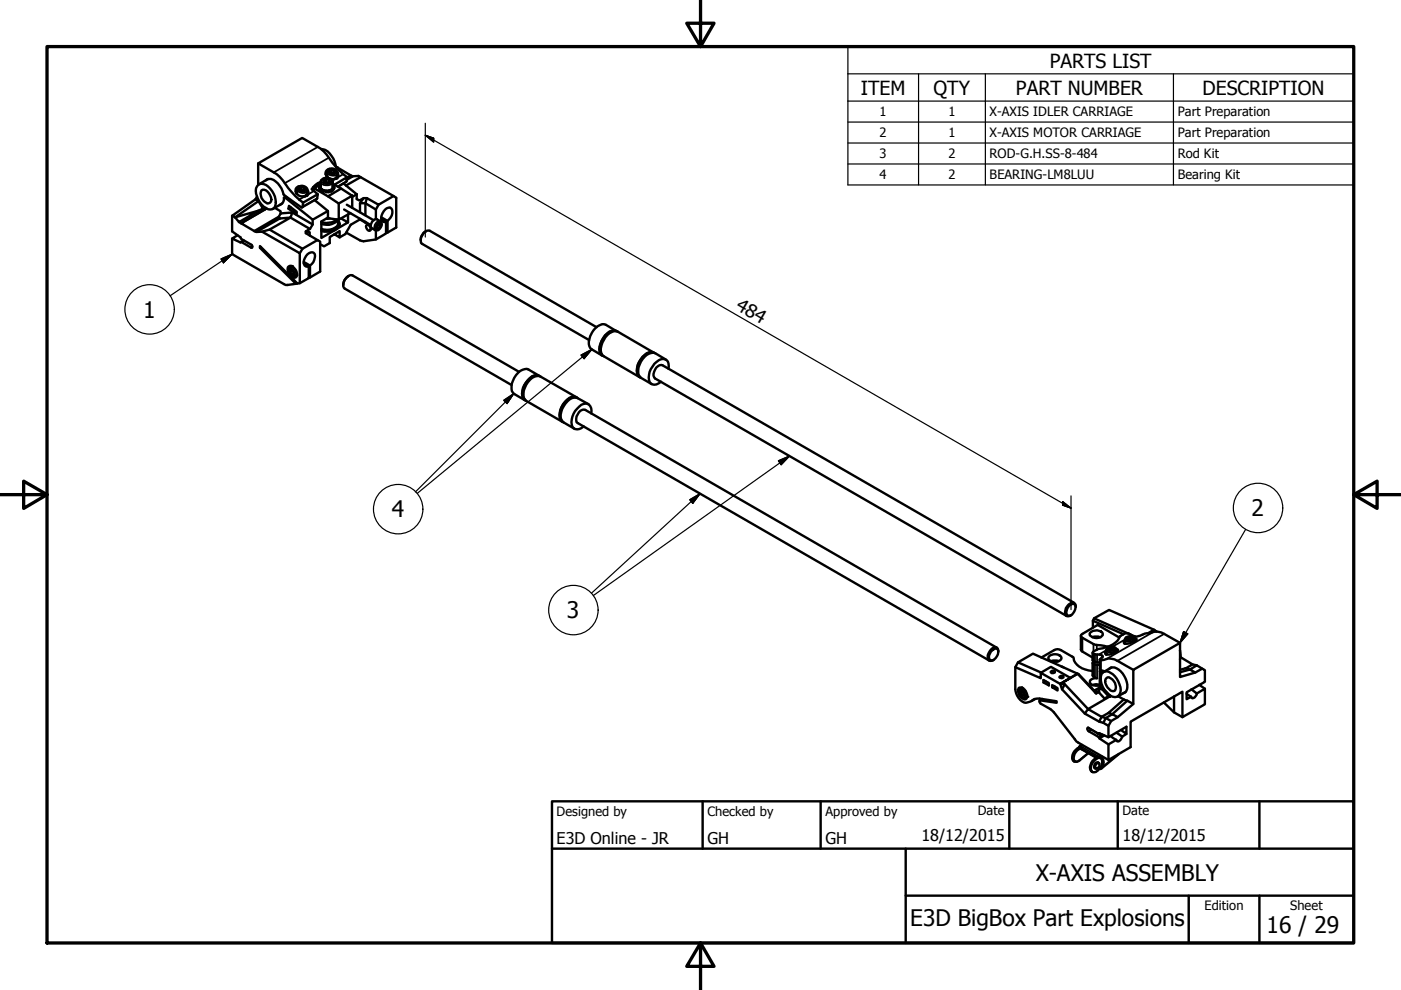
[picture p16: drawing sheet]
<svg xmlns="http://www.w3.org/2000/svg" width="297mm" height="210mm" viewBox="0 0 297 210" stroke-linecap="round" stroke-linejoin="round" font-family="sans-serif">
<defs><g id="words">
<g font-size="4.8">
<text x="30.4" y="67.3">1</text>
<text x="83.1" y="109.7">4</text>
<text x="265.4" y="109.5">2</text>
<text x="120.2" y="131.1">3</text>
<text x="219.6" y="186.9">X-AXIS ASSEMBLY</text>
<text x="193" y="196.3">E3D BigBox Part Explosions</text>
<text x="268.5" y="197.8">16 / 29</text>
</g>
<g font-size="4.1">
<text x="222.6" y="14.3">PARTS LIST</text>
<text x="182.5" y="20">ITEM</text>
<text x="197.9" y="20.1">QTY</text>
<text x="215.4" y="20">PART NUMBER</text>
<text x="255" y="20.1">DESCRIPTION</text>
</g>
<text font-size="3.9" x="155.8" y="65.5" transform="rotate(30 155.8 65.5)">484</text>
<g font-size="3.4">
<text x="118" y="178.9">E3D Online - JR</text>
<text x="150" y="178.9">GH</text>
<text x="175" y="178.9">GH</text>
<text x="195.4" y="178.3">18/12/2015</text>
<text x="238" y="178.3">18/12/2015</text>
</g>
<g font-size="2.7">
<text x="186.5" y="24.7">1</text>
<text x="186.5" y="29.1">2</text>
<text x="201.1" y="24.7">1</text>
<text x="201.1" y="29.1">1</text>
<text x="209.8" y="24.7">X-AXIS IDLER CARRIAGE</text>
<text x="209.8" y="29.1">X-AXIS MOTOR CARRIAGE</text>
<text x="249.7" y="24.7">Part Preparation</text>
<text x="249.7" y="29.1">Part Preparation</text>
<text x="186.5" y="33.6">3</text>
<text x="201.1" y="33.6">2</text>
<text x="209.8" y="33.6">ROD-G.H.SS-8-484</text>
<text x="249.7" y="33.6">Rod Kit</text>
<text x="186.5" y="37.9">4</text>
<text x="201.1" y="38">2</text>
<text x="209.8" y="38">BEARING-LM8LUU</text>
<text x="249.7" y="38">Bearing Kit</text>
<text x="118" y="173">Designed by</text>
<text x="150" y="173">Checked by</text>
<text x="175" y="173">Approved by</text>
<text x="207.3" y="172.9">Date</text>
<text x="238" y="172.9">Date</text>
<text x="255.4" y="193">Edition</text>
<text x="273.6" y="193">Sheet</text>
</g>
</g></defs>
<!-- layer: Visible (ISO) -->
<g fill="none" stroke="#000" stroke-width=".51">
<path d="M54.7 39.2a1.92 1.92 0 0 1 2.6 .8 3.5 3.5 0 0 1 .7 4.2 1.61 1.61 0 0 1-2.1-.4 4.7 4.7 0 0 1-1.6-3.9zM56.8 37.9l-1.9 1.2M63.6 40l.3-.3 .6 .1 .2 .4-.4 .2h-.5zM63.9 39.7l-.1 .6 .5 .1M64.5 39.8l-.1 .6M67.7 39.8l.1 .3M67.7 39.8l.1 .4M67.7 39.8h.3M67.8 39.5v.1h.2M67.8 39.5h.2M68 39.2l-.2 .3M68 38.6v1.1a1.48 1.48 0 0 0 2.5 0v-1.1"/>
<path d="M68.1 31.6a3.9 3.9 0 0 1 3 3.2l.1 .6M68.6 38.3l.5-.3 .7 .1 .2 .4-.5 .3-.7-.2zM69.1 38l-.1 .7M69.1 38.6l.4 .1M69.2 37.2h.1M69.3 37l-.1 .1M69.3 36.4v1M69.8 38.1v.5M69.9 36.3l.3-.3 .6 .1 .3 .4-.4 .2h-.6zM70.2 36.6l.5 .1M70.2 36l-.1 .6M70.5 39.3h.2v.2h-.2"/>
<path d="M70.5 39.7l.4-.1-.1 .3M70.5 39.2l.2 .1M70.5 39.9h.3M70.8 36.1l-.1 .6M70.8 39.9v.1M70.9 39.7l-.1 .3M70.9 37.9h.1M71.1 37.8l.1 .1M71.4 37.6h.1M71.4 37.4l-.3 .5h-.3M71.4 37.3h.1M71.5 37.6l-.1 .2"/>
<path d="M71.5 37.6l-.3 .2M71.5 37.1l-.1 .3M71.6 36.7l-.2 .7M72.8 38.9l2.8 2.3M55.4 40.4a1.38 1.38 0 0 1 1.9 1 .97 .97 0 0 1 .3 1.1 .97 .97 0 0 1-.9 .7 2.12 2.12 0 0 1-1.3-2.8zM59.8 43.2l-2 1.1M61.5 57.2h.3l.4 .4v.5h-.4l-.3-.4zM61.8 56.4l-.3 .2M62 57.4l-.5 .3M62.2 57.9l-.4 .2M62.8 40.9h.1M62.9 41.1h.1"/>
<path d="M62.9 40.7l-.1-.1v.3M63 40l-.1 1.1M63 58.3l-.5 .2M64.8 41.5v.1M65 41.2h.2M65.1 41.1l-.1 .3-.5 .2M65.1 40.8l.1 .2M65.1 41h.1M65.2 40.4l-.1 .7M65.2 41.2l-.1 .2M65.2 41.2l-.2 .3-.2-.1M65.2 41l-.1 .1"/>
<path d="M67.8 40.1v.1M67.8 40.2l.4-.1 .1 .1M68.1 40l-.3 .1M68.1 40.4l.5 .1M68.1 40.4l.5 .3M68.4 40.2l-.3 .2M68.6 40.5v.2M68.7 40.4l-.1 .1M69.2 40.6h.5M69.2 40.4v.3h.5v-.1M69.2 40.5l-.4-.1-.2 .3M69.6 40.4l.1 .2"/>
<path d="M69.7 40.5l.3-.1 .2 .2M69.9 46.3l-.7 .1M70 40.3l.2 .2M70.2 40.5v.1M70.4 40.1l.2 .1M70.5 40h.3M70.6 40.2l-.4 .3M70.6 40.2l-.4 .4M71.4 46.5a3.2 3.2 0 0 1-3.3 .6M71.6 46.6a2.98 2.98 0 0 1-3.5 .9M71.7 46.6v.7a1.65 1.65 0 0 1-1.7 1.4h-.7l-1.2-.2M71.7 46.6a1.16 1.16 0 0 1-.7 1.9 4.1 4.1 0 0 1-2.9 .2"/>
<path d="M72 47.3a2.21 2.21 0 0 1-2.7 1.8l-1.2-.1M73 44.4l5.6 3.3M73.5 43.4l5.7 3.3M73.9 58.5l-.4 .3-.5 .7-.2 1M79.9 48.2l.4 .2h-.4v-.5l.4-.4h.3v.5l-.3 .4M80.1 47.7l.5 .3M80.6 46.9l-.7-.4a1.22 1.22 0 0 0-1.1 .6 1.22 1.22 0 0 0 .1 1.3l.7 .4M90.3 49.1a2.12 2.12 0 0 0-1.1 1.9M110 78.8l-35.3-20.4a1.91 1.91 0 0 0-1.9 1.8v.5l.3 .5 35.4 20.4M114.1 79.7a2.6 2.6 0 0 0-2.6 1.4 3.4 3.4 0 0 0-.5 3.3l.3 .3M114.3 79.7l-2.3-1.4a2.65 2.65 0 0 0-3 1.8 3.1 3.1 0 0 0-.2 3.2l2.5 1.6M114.4 79.7a2 2 0 0 0-2.5 .9 3.4 3.4 0 0 0-.8 4.1l.3 .2"/>
<path d="M126.5 69.4l-35.4-20.5a1.93 1.93 0 0 0-1.8 2.6l35.6 20.6M130.6 70.2a3.2 3.2 0 0 0-3.2 2.7 2.04 2.04 0 0 0 .2 2.3M130.7 70.2l-2.2-1.3a2.62 2.62 0 0 0-3 1.7 3.1 3.1 0 0 0-.3 3.2l2.5 1.6M130.9 70.3a2.11 2.11 0 0 0-2.6 .8l-.4 .6a3.2 3.2 0 0 0-.4 3.6l.3 .2M138.4 74.8a2.6 2.6 0 0 0-2.6 1.4 3.4 3.4 0 0 0-.5 3.3l.3 .3M138.6 74.8l-7.6-4.5a2.59 2.59 0 0 0-3 1.8 2.63 2.63 0 0 0 0 3.4l7.6 4.5M138.7 74.8a2.05 2.05 0 0 0-2.5 .9 3.5 3.5 0 0 0-.8 4.2l.4 .1M141.2 76.2l-2.3-1.3a2.68 2.68 0 0 0-3 1.8 3.1 3.1 0 0 0-.3 3.2l2.6 1.5M141.7 78.2a1.41 1.41 0 0 0-.1-1.5 1.41 1.41 0 0 0-1.5-.5 4.2 4.2 0 0 0-2.4 4.8 1.5 1.5 0 0 0 2.4-.1M122 84.2a3.2 3.2 0 0 0-3.1 2.7 2.22 2.22 0 0 0 .3 2.4M122.2 84.2l-7.6-4.3a2.29 2.29 0 0 0-2.6 1.1 3.4 3.4 0 0 0-.7 3.7l8 4.7M122.4 84.3a1.96 1.96 0 0 0-2.6 .9 3.4 3.4 0 0 0-.7 4.1l.3 .2"/>
<path d="M124.8 85.7l-2.3-1.3a2.18 2.18 0 0 0-2.6 1.2 3.6 3.6 0 0 0-.7 3.7l2.6 1.6M125.3 87.7a1.47 1.47 0 0 0-.5-2 1.47 1.47 0 0 0-2 .5 4 4 0 0 0-1.5 4.3 1.5 1.5 0 0 0 2.5-.1M210.1 138.2a1.17 1.17 0 0 1 1.4-.6 1.89 1.89 0 0 1-1.3 2.5 .86 .86 0 0 1-.3-1.5zM211.3 137.3l-87.2-50.4a1.31 1.31 0 0 0-1.6 1 2.02 2.02 0 0 0-.3 1.6l87.5 50.6M211.6 138.2a.78 .78 0 0 0-.4-1 .78 .78 0 0 0-1 .4 1.84 1.84 0 0 0-.6 2.4 .99 .99 0 0 0 1.1-.1M226.8 128.4a.75 .75 0 0 1 1.2 0 2.07 2.07 0 0 1-1.4 2.2 .89 .89 0 0 1-.3-1.5zM227.7 127.8l-87.2-50.4a1.85 1.85 0 0 0-1.8 2.6l.2 .2 87.2 50.4M228.1 128.7a.72 .72 0 0 0-.3-.8 .72 .72 0 0 0-.9 0 2.03 2.03 0 0 0-.9 2.6 .86 .86 0 0 0 1.1-.1M234.5 138l.1 .8M234.6 138.7l-.1 .1M235.3 137.4l.1 .5M235.9 137.4h-.6l-.3 .2 .3 .3 .5-.1 .4-.2-.3-.2 .1 .3"/>
<path d="M236.7 137.6l.1 .5M238.5 135.7l.1 .8M238.6 136.4l-.1 .1M239.3 135.1l.1 .5M239.9 135.1h-.6l-.3 .3 .2 .2 .6-.1 .3-.2-.2-.2v.3M240.7 135.4v.5M250.2 137.9l.1 1.1-.1 .8M216.3 146.7l.4-.1 .3 .4v.5h-.3l-.4-.4zM216.7 145.8l-.4 .2M216.9 146.8l-.6 .3M217 147.4l-.3 .1M217.8 147.7l-.4 .2"/>
<path d="M221.7 144.4l-.5 .3v-.5l1.2 .6v.5l-1.2-.6M223.5 145.5l-.4 .2 1.1 .7v-.5l-1.1-.6v.4M224.6 143.5a.48 .48 0 0 1 .5-.2 .48 .48 0 0 1 .4 .3 .56 .56 0 0 1-.9-.1zM225.1 141.4l.4 .1M227.9 156.8l.7 .7 6.4 3.6M228.7 143l3.3 3.4M228.9 158.3h.1a2.37 2.37 0 0 0-1.5 2.9l.1 .2M229.2 158.7v.1M230.8 154.3h-.2l-.1 .2 .3 .5 2.1 1.2 .2 .4 1.9 1.2M233 155.5h.1M233.1 155.5h-.1M233.8 142.6a1.61 1.61 0 0 1 2.2 .4 4.7 4.7 0 0 1 1.6 3.8 1.37 1.37 0 0 1-1.2 1 1.37 1.37 0 0 1-1.4-.6 4 4 0 0 1-1.4-4.3z"/>
<path d="M234.6 143.8a.83 .83 0 0 1 1.2 .3 2.08 2.08 0 0 1 .6 2.3 .93 .93 0 0 1-1.3-.3 1.75 1.75 0 0 1-.5-2.3zM235.6 141.5l-1.6 1M237.7 154.8l1.1 .8v-1.5l-3.8 2.2-1.9-.8M238.6 146.7l-1.6 1M238.8 155.6l-.9 .6-.1 .3a.82 .82 0 0 1-1.1 .6v-.2l-1.7 .9v3.3l4.7-2.7v-5.4l11-6.3v5.4l4.8-2.8v-3.3l-1.8 1v.4a.82 .82 0 0 1-1.1 .5l-.1-.2-.9 .5v-1.4l3.9-2.2v-2.5l-.6-.3-1.5 .8-3.2 .9v-7.2l-9.9 5.7v7.3l-3.3 2.8-1.4 .8-.6 1v2.4M232.5 161.9l.5-.1a.72 .72 0 0 1 0 .8 .72 .72 0 0 1-.8 .3v-.5zM233 161.8a.7 .7 0 0 0-.9 .2 .7 .7 0 0 0 .2 1M233 160.6a2.31 2.31 0 0 0-1.5 2.9 .86 .86 0 0 0 1.2-.1l.5-.4M233.4 160.7a1.81 1.81 0 0 1-.2 2.3"/>
</g>
<!-- layer: Border (ISO) -->
<g fill="none" stroke="#000" stroke-width=".38">
<path d="M63.4 39.7a1.09 1.09 0 0 1 1.6 .5 .94 .94 0 0 1-1 .5 .94 .94 0 0 1-.8-.9zM67.4 31.2l-9.4 5.3M68 38.6a1.48 1.48 0 0 0 2.5 0M68.3 38.1a1.41 1.41 0 0 1 2.1 .2 1.18 1.18 0 0 1-1.1 .8 1.18 1.18 0 0 1-1.1-.7zM69.3 36.4a1.24 1.24 0 0 0 1.1 .8 1.24 1.24 0 0 0 1.2-.5M69.7 36a1.09 1.09 0 0 1 1.7 .5 .94 .94 0 0 1-1 .5 .94 .94 0 0 1-.8-.8zM69.7 33.4l-9.3 5.4M71.1 37.9l-.6 .4M72.8 36.9l-1.2 .7M73.5 38.5l-1.9 1M53.5 52.3l-.3 .2M60.8 41.8l-.3 .1"/>
<path d="M61.3 57.1l.2-.2a1.19 1.19 0 0 1 .9 1.5l-.2 .1a1.37 1.37 0 0 1-.9-1.4zM61.5 56.6a1.38 1.38 0 0 1 1.2 1.8l-.2 .1M63 40a1.31 1.31 0 0 0 2.1 .6l.1-.2M64.6 41.6l-1.2 .7M66.5 40.5l-1.3 .8M67.2 42.1l-3.1 1.8M80 47.3l.6-.1a.79 .79 0 0 1 0 1.2 .66 .66 0 0 1-1 .2 1.29 1.29 0 0 1 .4-1.3zM80.6 46.9a1.38 1.38 0 0 0-1.2 1.8l.2 .1M229.5 135.2v2.9M231.8 136.6v1.5M231.9 138.7v1.5M232.2 138.7v1.7"/>
<path d="M232.5 136.8v.9M232.6 138.8v1.6M233.4 140v2.1M234.5 137.9l-1.5 .9M234.8 137.5l.5-.2a.78 .78 0 0 1 1.2 .3l-.5 .4a1.03 1.03 0 0 1-1.3-.3zM236.7 137.6a1.49 1.49 0 0 1-2.2 .4M238.5 135.6l-2.7 1.5M238.8 135.2l.5-.2a.78 .78 0 0 1 1.1 .4l-.4 .3a1.03 1.03 0 0 1-1.4-.3zM239.9 134.8h-.1M240.7 135.4a1.4 1.4 0 0 1-2.2 .3M244.5 134l-9.9 5.7M246.8 134.4l-9.9 5.7"/>
<path d="M216.2 146.3a.99 .99 0 0 1 1 .5 .99 .99 0 0 1 0 1.1 1.05 1.05 0 0 1-1-1.6zM216.3 146a1.31 1.31 0 0 1 1.1 1.9M219.4 148.2l-.5 .2M221 148.2l-.5 .3M228.5 158.7h.1M228.6 158.7l.1 .2M228.6 158.7a1.91 1.91 0 0 0-.8 2.8M228.6 158.7l.6-.4 3.8 2.1-.6 .5M228.7 158.9l-.5 .6-.4 .7a.77 .77 0 0 0 .5 1.3l.6-.3M228.7 158.9l.5-.2 3.5 1.9M229.2 158.8l3.3 1.8M229.5 158l-.6 .3"/>
<path d="M230.7 159.7l-1.8 1.4M230.8 154.3l2.1 1.2M231.4 154.7l-.6 .3M231.9 140.8v2.7M232.2 140.9v2.8M232.6 140.9v2.9M233.4 142.5v.7M233.4 144.6v1.2M237 160l-3.2 2.6a1.59 1.59 0 0 0-.2-2l.3-.1M232.2 160.8l.1 .1a2.13 2.13 0 0 0-1 2.5l.2 .2M233.4 160.8a1.8 1.8 0 0 1-.2 2.2M233.6 160.3l-.6 .3"/>
</g>
<g fill="none" stroke="#000" stroke-width=".51">
<path d="M54.7 34.6v4.6M56.3 38.3a1.5 1.5 0 0 1 2.1 .2 5.2 5.2 0 0 1 1.8 2.8l3.7 2.7 .2-.1 .2-.9M63.5 39.5a1.07 1.07 0 0 0-.8 1 1.07 1.07 0 0 0 .9 1.1 1.29 1.29 0 0 0 1.8-.8l-.2-.6M67.3 39.4l-1 .9M67.6 39.2l-1.2 .5M68 39l-1.6 1.4M69.3 36.7l-.3 .2M69.3 36.4a1.19 1.19 0 0 1 1.3-.7 1.19 1.19 0 0 1 1 1M69.8 35.8a1.01 1.01 0 0 0-.8 .9 1.01 1.01 0 0 0 .7 1.1M70.5 38.6a1.24 1.24 0 0 0-1.7-.8l-.7 .4-.1 .4a3.5 3.5 0 0 0-1.9 1.5l1.3 1.1-.2 .9-3.2 1.9M70.5 39l1.8 1M70.9 39.2l2.7-1.6-.1 .9-1.8 1.1"/>
<path d="M71.2 35.3l3.2 1.9M71.4 35.6l.2-.1zM71.5 37l.2 .4M71.6 36.5a1.01 1.01 0 0 1-.2 1.3 1.01 1.01 0 0 1-1.2 .1M73.6 37.6l.8-.4 .4 .2-1.3 .7M73.6 37.6l-1.7-1.4-1.5-1.7a9.2 9.2 0 0 0-3-3.3l-3.3-2-9.4 5.4 3.3 1.9a8.1 8.1 0 0 1 3.1 3.3l1.5 1.8 1.7 1.4 3.1-1.8M74.8 37.4l1.2-.1 .5 .3-3.2 1.7M76.5 37.6l7.5 4.3v6.3l-2.1 1.2M49.2 45.8v3.3l1.8 1.2 .1 .3 2.2 1.3 .2 .6h-.3l-2.1-1.2M49.2 50.6v3.3l11.4 6.5 2.1-.2M49.8 46.1l5-1.4-4.1 2.4zM50.4 49.9l-1.2 .7 1.8 .8 .7-.4"/>
<path d="M53.9 49l5.2-3.1 .2 .4-4.9 2.9zM54.2 42.3l-5 3.5 .6 .3M54.2 42.3l.7 .3M54.4 49.2l1.2-.1 8 4.6v6.3M54.5 41.7l-.3 .6M54.8 44.7l1-.5-1-1.6-5 3.5M55.1 52.5l7.6 7.7 .3-.2M55.3 52.4l-.2 .1v-.3l8 7.9 .5-.1 1.9-1v-2.5l-1.1-.6M55.6 49.1l1.5-.4 7 4M55.8 44.2l.3 .1M56.3 44.1l-.2 .2 .2 .1M56.4 44.1l-.1 .3-5.2 2.9-.4-.2"/>
<path d="M56.5 44.2l-.2 .1 .1-.1-5.3 3.1 2.8 1.7M58.2 44l1.3 .8v.4M59.1 45.9l.4-.7 2.5-.1-.4 1 4.1 2.4-.9 .6M59.3 46.3l2.3-.2-4.5 2.6M60.6 41.7l-.3 .2M61 56.7a.69 .69 0 0 1 1-.2 1.9 1.9 0 0 1 .9 2.1 1.1 1.1 0 0 1-1.7-.7l-.2-.5zM61.5 56.6a1.2 1.2 0 0 0-.1 1.3 1.2 1.2 0 0 0 1.1 .6M61.7 44l-.5 .2 .1-.5 1.6 1.2v.6l-1.7-1.3M62 45.1l4.3 2.5-.6 .9M62.9 40.4l-.2 .2M62.9 58.3h.1M63 40a1.14 1.14 0 0 1 1.2-.6 1.14 1.14 0 0 1 1 1"/>
<path d="M63.6 53.7l.5-1 3.2-1.8 .6 .3v6.4l-2.2 1.2h-.2M64.4 55.5l1.3 .8v2.5M65.2 40.7l.1 .4M65.7 49.9v-.7l-.9-.1v.3l2.5 1.5M65.7 56.3a2.16 2.16 0 0 0 .8-2.7 1.46 1.46 0 0 0-1.9 1.1 1.14 1.14 0 0 0 .5 1.9l.4-.1M66.3 46.6v1M66.7 42.5l2.8 2.2-3.2 1.9-5.8-4.7h-.3a1.41 1.41 0 0 1-.9 1.6M66.8 40l2.7 1.6M69.5 41.6l2.8-1.6 2.4 1.5-2.9 1.7zM69.5 44.7v1.4M70.9 49.7l1.1 .6v-1.3l-2.1 1.3v1.2l-1.2 .7-.8-.4M71.8 43.2v3.4l2.5-1.4"/>
<path d="M72.3 46.3l1.5 .9-5.7 3.3v-3.5l1.4-.9 .4 .2 1.9 .3M73.8 45.4v1.8M74.7 41.8l.9-.6v1l.6 .3 .9-.5h.7M74.7 41.5v2.5M76.3 46.5l1.2 .7v-.2M76.3 43.1v1.9M76.3 46.4v.1M76.3 46.5l-1.9 1.2-1.2 1.9-1.2 .7M77.1 42l-.8 1.1h1.2v2.5M77.7 47.8l.1-.1a.83 .83 0 0 1 .6 1.2 .9 .9 0 0 1-.7-1.1zM79.7 44.4v2.1M79.7 48.9v1.9"/>
<path d="M80.3 43.4l-.6 1M80.6 46.9a1.2 1.2 0 0 1 .1 1.3 1.2 1.2 0 0 1-1.1 .6M80.8 46.1l1.4 .7v2.5M80.8 46.4l1.1 .6v2.5l-2.2 1.3-3 .3-3.3-1.8M82.2 46.8a2.05 2.05 0 0 0 .7-2.6 1.13 1.13 0 0 0-1.6 .6 1.6 1.6 0 0 0-.1 2.2h.7M83.4 41.6l-3.1 1.8-2.5-1.4-.3 1.1 2.2 1.3M220.8 139.4l2.7-1.6a1.38 1.38 0 0 1 1.4 0l2.7 1.6a3.4 3.4 0 0 0 3.2 2.7l.8 .2M222.4 139.2a1.76 1.76 0 0 1 2.6 .2 1.31 1.31 0 0 1-1.7 .9 .83 .83 0 0 1-.9-1.1zM229.2 134.8v3.2l2.4 1.4M231.1 134.1a1.76 1.76 0 0 1 2.7 .2 1.22 1.22 0 0 1-1.8 .9 1.18 1.18 0 0 1-1-.8zM231.6 135.1l.4-.1 1.2 .1M231.6 138.4v1.6l.3 .2"/>
<path d="M231.7 133.1v-1.5l6.5 2.9M231.7 131.6l.3-.5 7.2 3.2M232 131.1l3.1-1.8 9.6 4.2 .5 .4M233.2 139.9v1.9l.2 .3 .8 .2M234.5 138a.79 .79 0 0 1 1-.8 1.26 1.26 0 0 1 1.4 .5l.1 .1a2.91 2.91 0 0 1-2.6 .9l-.1-.4 .3-.2M234.6 138.5l-.2 .2M237.3 135.2l-4.6-2.7-3.5 2.1v.4l2.6 1.6 3 .5M238.2 134.5a2.11 2.11 0 0 0-1.3 1.4 10 10 0 0 1-4.4 1.9l-.6 .3-.3 .3 .7 .4 1.4 .2 .1 .4-.6 .5a1.11 1.11 0 0 0 1.4-.2 3.1 3.1 0 0 1 2.3 .4l3.4 1.9M238.2 134.5a1.43 1.43 0 0 1 1.9 .4M238.5 135.7v-.2a1.46 1.46 0 0 1 2.1-.3l.4 .3a2.82 2.82 0 0 1-2.7 .9v-.4l.2-.1M238.6 136.2l-.2 .2M239.8 134.6l.9 .4"/>
<path d="M240.3 135h.7l1.8-.7 1.1-.1a2.78 2.78 0 0 1 2.9 .2l3.4 1.9M245 133.9l-.3-.4-1.3 .8M250.4 139.5l-.1-.1 2.6 1.5-1.5 .8 .9 .3-2.1 .5M215.3 141.4l.5-1 4.9 2.2M215.8 140.4l3.2-1.8 9.5 4.2-1.6 .9M216 145.8a1.3 1.3 0 0 1 1.7 1.2 .86 .86 0 0 1-.5 1.3 1.85 1.85 0 0 1-1.2-2.5zM216.3 146a1.2 1.2 0 0 0-.1 1.4 1.2 1.2 0 0 0 1.2 .5M216.7 145.8h.1M219.5 148.2l-.7 .4M220.7 142.7l2.1-1.3 4.1 2.3M221 148.2l-.5 .3M222.8 140.2l.5-.1 1.2 .1"/>
<path d="M222.9 142.3a.44 .44 0 0 1 .4-.1 .44 .44 0 0 1 .3 .4l-.1 .1a.45 .45 0 0 1-.7-.2zM224.8 145l2.1-1.3-2.1 1.3 .9 .1M225.2 146.1l.5-1 5 5.2 4.7-2.6M228.5 142.8l.2 .2M228.5 142.8l-1.6 .9M228.5 142.8l3.9 4.2-.4-.6M229.2 158.8l3.3 1.9M229.2 158.3v.4M229.4 158l-.5 .3M230.7 154.3l2.2 1.2M230.8 159.7l-1.9 1.5a1.01 1.01 0 0 1-1.3 .2M231.6 140.6v2.6l.6 .5 .4 .1a1.12 1.12 0 0 0-1.5 1 1.77 1.77 0 0 0 2.1 .5"/>
<path d="M231.9 140.2l-.3 .4 .3 .2 1.3 .2M231.9 140.2l1.3 .3M232.9 146.7l-.5 .3M233 145.8l-.8 .5 .7 .4 1.3 1.4 .8-.5-1.3-1.4-.7-.4v1M233 153l.6-1 .8 .2-.5 1.1M233.2 145.2l-.8-.1-.8 .2M233.2 142.3v3.2l.7 .6M233.3 142l-.1 .3 .6 .3M233.7 146.2l.2-.1 1.5 1.5M233.7 155.7l-.8 .5M234.1 155.9l-1 .7M235 153.9l-1.1-.6-.9-.3-3-1.7-4.8-5.2-.4-1.1-4.1-2.3v1.1l-5.4-2.4v4.7a3.1 3.1 0 0 0 2.2 2.9l1.2-.4a2.18 2.18 0 0 1 1.7-.5l3.6 .6v.3l-3.5-.5-.2 .2 .4 .5 2 1.1 .8 .7 4.4 5.8"/>
<path d="M235 151.2l-1.4 .8-2.9-1.7-.7 1M235.1 141.8a1.72 1.72 0 0 1 2.5 .5 4 4 0 0 1 1.2 4.3l-.7 .4M235.4 147.5v.2l.1-.2M235.5 156.1l1.2 .8M236.7 155.4l1.2 .8M237 152.1l-1.2-.7-1.4 .8 1.2 .7M237 147.6l2 1M237.2 159.9l-3.6 3M238.3 148.3l-3.3 2.9 .8 .2 3.2-2.8 1.3 .7M246.8 148.9l2.1 2.1 1.8 1.1M248.9 147.7v3.3M251.4 141.7l-1.2 .3"/>
<path d="M251.6 147.1l.9 .6M252.6 146.1l1.1 .9M252.9 140.9l.8 .2M254.3 145.2l1.2 .8M254.9 141.8l-1.2-.7-1.4 .9 1.1 .6M233 160.4a2.33 2.33 0 0 0-1.7 3l.3 .3M233 160.6h.6M233.1 160.7l.3 .1M233.8 162.6l-.6 .4"/>
</g>
<g fill="#000">
<circle cx="53.9" cy="49" r=".25"/>
<circle cx="61.8" cy="56.4" r=".25"/>
<circle cx="217.8" cy="147.7" r=".25"/>
<circle cx="231.9" cy="140.2" r=".25"/>
<circle cx="233" cy="155.5" r=".19"/>
<circle cx="235" cy="151.2" r=".25"/>
</g>
<!-- layer: Visible (ISO) -->
<g fill="#000">
<circle cx="69.3" cy="37.4" r=".25"/>
<circle cx="71.3" cy="37.8" r=".25"/>
<circle cx="64.6" cy="41.6" r=".25"/>
<circle cx="65" cy="41.5" r=".25"/>
</g>
<!-- layer: Symbol (ISO) -->
<g fill="none" stroke="#000" stroke-width=".25">
<path d="M179.8 15.7v-5.8h107.2v5.8M179.8 15.7h107.2v5.7M179.8 15.7v23.5h107.2v-17.8M194.8 15.7v23.5M208.9 15.7v23.5M248.8 15.7v23.5M179.8 21.4h107.2M179.8 25.9h107.2M179.8 30.3h107.2M179.8 34.8h107.2M46.9 54.9l2.3-1-1.8 1.8zM49.2 53.9l-13.1 8.8"/>
<path d="M123.2 75.3l2.3-1.2-1.7 1.9zM125.5 74.1l-37 30.5M106.8 84.9l2.1-1.4-1.4 2.1zM108.9 83.5l-20.8 20.8M165 97.7l2.4-1-1.8 1.8zM167.4 96.7l-41.6 29.6M146.2 106l2.2-1.3-1.5 2zM148.4 104.7l-23 21.1M264.1 112.2l-13.9 24.1M251 133.9l.8 .5-1.6 1.9z"/>
<circle cx="31.7" cy="65.6" r="5.2"/>
<circle cx="84.4" cy="108" r="5.2"/>
<circle cx="266.7" cy="107.7" r="5.2"/>
<circle cx="121.6" cy="129.4" r="5.2"/>
</g>
<!-- layer: Border (ISO) -->
<path d="M148.5 -.1v10l-2.9-5h5.8l-2.9 5M10 9.9h277v190h-277zM0 104.9h10l-5-2.9v5.8l5-2.9M287 104.9l5 2.9v-5.8l-5 2.9h10M148.5 199.9l2.9 5h-5.8l2.9-5v10" fill="none" stroke="#000" stroke-width=".7"/>
<!-- layer: Title (ISO) -->
<path d="M117 169.9h170v30h-170zM117 179.9h170M149 169.9v10M174 169.9v10M192 179.9v20M214 169.9v10M237 169.9v10M267 169.9v10M192 189.9h95M252 189.9v10M267 189.9v10" fill="none" stroke="#000" stroke-width=".51"/>
<!-- layer: Dimension (ISO) -->
<path d="M90.2 28.7l1.7 .6v.8zM90.2 28.7l136.9 79M90.2 26.1v24.2M225.3 106.3l1.8 1.4-1.8-.6zM227.1 105.1v24.2" fill="none" stroke="#000" stroke-width=".25"/>
<path d="M90.2 28.7l1.7 .6zM90.2 28.7l1.7 .6v.8zM225.3 107.1l1.8 .6zM225.3 106.3l1.8 1.4-1.8-.6z" fill="#000" stroke="#000" stroke-width=".25"/>
<!-- layer: Symbol (ISO) -->
<path d="M47.4 55.7l1.8-1.8zM46.9 54.9l2.3-1-1.8 1.8zM125.5 74.1l-1.7 1.9zM123.2 75.3l2.3-1.2-1.7 1.9zM108.9 83.5l-1.4 2.1zM106.8 84.9l2.1-1.4-1.4 2.1zM167.4 96.7l-1.8 1.8zM165 97.7l2.4-1-1.8 1.8zM148.4 104.7l-1.5 2zM146.2 106l2.2-1.3-1.5 2zM251 133.9l-.8 2.4zM251 133.9l.8 .5-1.6 1.9z" fill="#000" stroke="#000" stroke-width=".25"/>
<use href="#words"/>
</svg>
